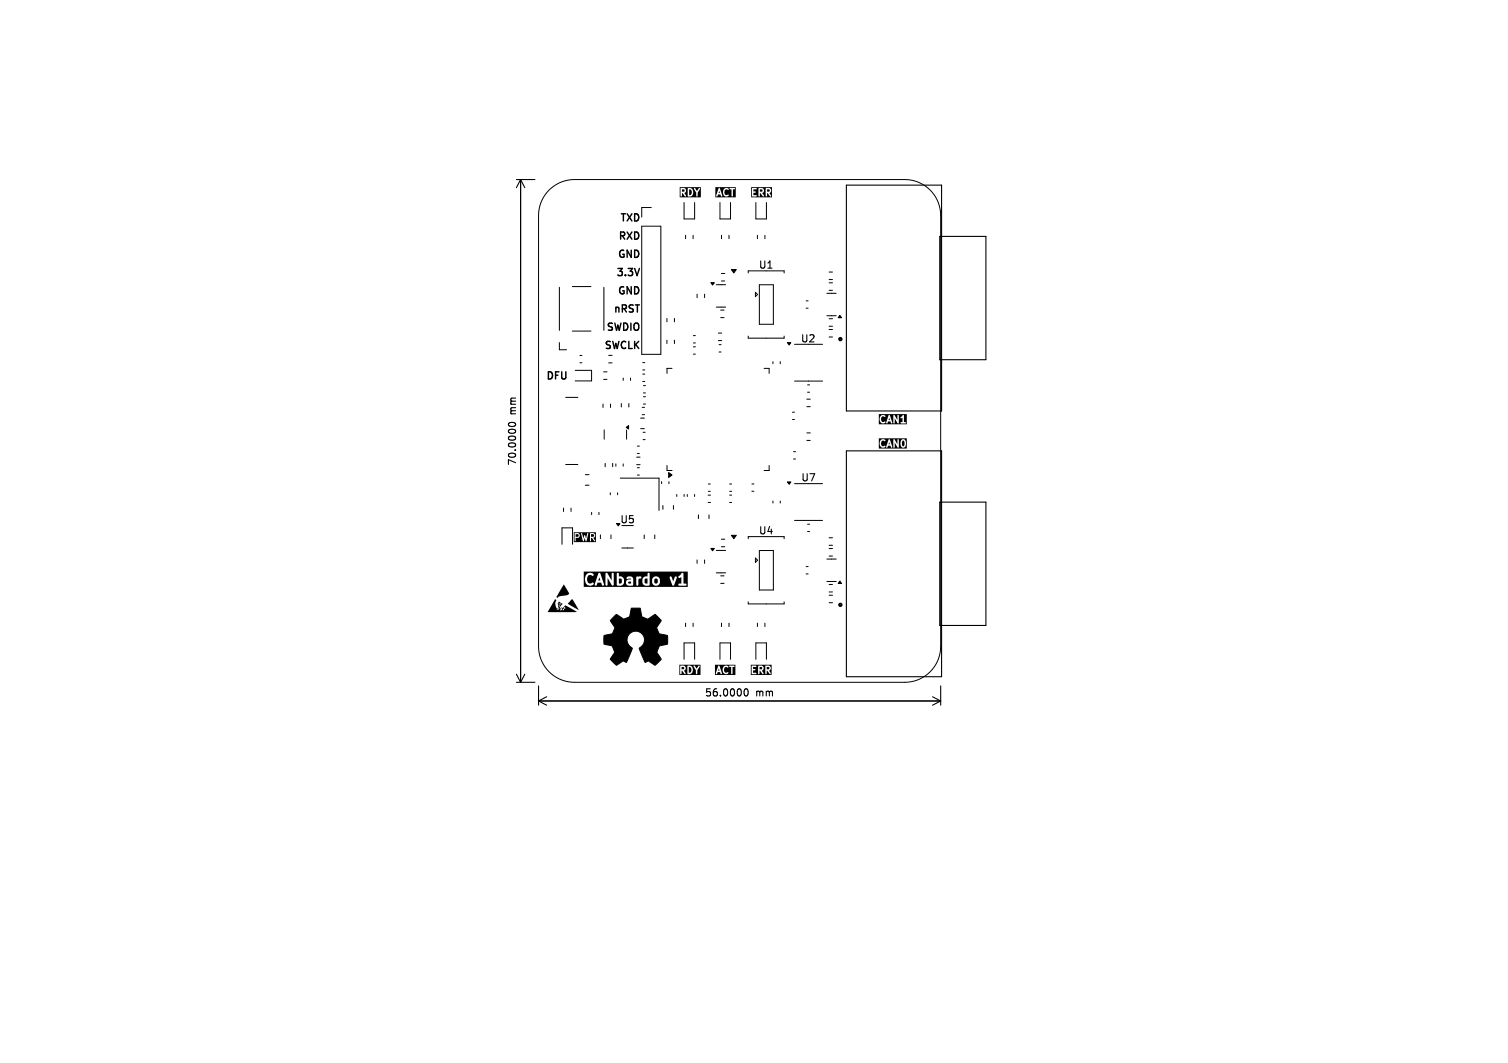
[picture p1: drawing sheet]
<svg xmlns="http://www.w3.org/2000/svg" width="210mm" height="148mm" viewBox="0 0 210 148" stroke-linecap="round" stroke-linejoin="round" font-family="sans-serif">
<defs><g id="words">
<g font-size="1.4">
<text x="86" y="36">GND</text>
<text x="86.1" y="33.4">RXD</text>
<text x="86.3" y="30.9">TXD</text>
<text x="85.8" y="38.5">3.3V</text>
<text x="86" y="41.1">GND</text>
<text x="105.6" y="37.6">U1</text>
<text x="84.4" y="46.1">SWDIO</text>
<text x="85.4" y="43.6">nRST</text>
<text x="111.4" y="47.9">U2</text>
<text x="76" y="52.9">DFU</text>
<text x="84.1" y="48.7">SWCLK</text>
<text x="72.1" y="57.7" transform="rotate(-90 72.1 57.7)">mm</text>
<text x="72.1" y="64.9" transform="rotate(-90 72.1 64.9)">70.0000</text>
<text x="111.5" y="67.2">U7</text>
<text x="86.3" y="73.1">U5</text>
<text x="105.6" y="74.6">U4</text>
<text x="98.1" y="97.2">56.0000</text>
<text x="105.3" y="97.2">mm</text>
</g>
</g></defs>
<g fill="#000">
<path d="M95 26.4h.3v.2l-.3 .1zM96 26.4a.4 .4 0 0 1 .3 .4 .4 .4 0 0 1-.3 .4zM94.7 26.1h2.9v1.4h-2.9v-1.2h.1v1.1l.2-.1v-.4l.4 .4h.1l-.2-.4 .2-.3-.1-.3h.4v1l.3 .1 .3-.2 .1-.3v-.4l-.2-.2h.3l.4 .5v.6l.2-.1v-.5l.3-.5-.2-.1-.2 .4-.3-.4-.2 .1-.7-.1-.1 .1h-.4l-.5-.1-.2 .1zM100.2 26.6l.1 .3h-.2zM99.6 26.1h2.9v1.4h-2.9v-.2l.3 .1 .1-.3h.3l.1 .2h.2l-.2-.6h.3v.4l.2 .2h.5l.1-.1-.1-.1a.27 .27 0 0 1-.5-.1 .35 .35 0 0 1 0-.5 .35 .35 0 0 1 .4-.1h.2l-.1-.2 .5 .2v.9l.1 .1 .1-1h.2v-.2h-.7h-.5l-.3 .1-.1 .4h-.3l-.2-.5h-.1l-.4 1.1h-.1zM105.8 26.4h.3l.1 .2-.4 .1zM106.8 26.4h.3l.1 .2-.4 .1zM104.6 26.1h2.9v1.4h-2.9v-1.2h.1v1l.1 .1 .6-.1-.1-.1h-.4v-.4h.4l-.1-.2h-.3v-.2h.4l.1-.1h.2l.1 1.1 .1-.1v-.4l.4 .4h.2l-.3-.4 .3-.3-.1-.3h.3l.1 1.1 .1-.1v-.4l.4 .4h.2l-.3-.4 .2-.2 .1-.3-.2-.2-.9 .1-.6-.1-.3 .1-.1-.1h-.5l-.2 .1zM123.8 58.2l.1 .3h-.2zM122.4 57.7h3.9v1.4h-3.9v-.8h.1l.1 .4 .2 .2 .2 .1 .4-.1 .1 .1 .2-.3h.3l.1 .2 .1 .1 .1-.2-.4-.9h.5v1.1l.2-.1v-.7l.4 .7h.1l.1-.8h.2l.1 .2 .2-.1v.6h-.3v.1l.7 .1v-.2h-.2v-.9l-.1-.1-.4 .3h-.2v-.3h-.2v.7l-.4-.7-.7 .1-.1-.1-.4 1.1h-.1v-.2h-.1a.27 .27 0 0 1-.5-.1 .35 .35 0 0 1 0-.5 .35 .35 0 0 1 .4-.1h.2l-.1-.2h-.4l-.3 .5h-.1zM80.2 74.4h.3l.1 .3h-.4zM82.3 74.4h.4v.3h-.4z"/>
<path d="M79.9 74.1h3.1v1.4h-3.1v-1.2h.1l.1 1.1 .1-.1v-.4h.3l.2-.1v-.3l-.1-.2h.3l.3 1.1 .1-.1 .1-.4 .1 .4h.2l.2-1h.3v1h.1v-.4h.1l.4 .4h.1l-.3-.4 .2-.1 .1-.3-.3-.3-.7 .1-.1-.1-.2 .8-.2-.5-.2 .5-.2-.8-1.1 .1zM123.8 61.6l.1 .3h-.2zM125.7 61.4l.1-.1a.47 .47 0 0 1 0 .8 .59 .59 0 0 1-.1-.7zM122.4 61h3.9v1.5h-3.9v-.8h.1l.1 .3 .2 .3h.2l.4-.1 .1 .1 .2-.2h.3l.1 .2h.1l.1-.1-.4-1h.5v1.1h.2v-.7l.5 .7h.1v-.7h.2l.1 .6 .4 .1 .2-.2 .1-.5-.1-.3-.2-.2-.4 .2-.1 .3h-.2v-.4h-.2v.7l-.4-.7h-.7l-.1-.1-.4 1.1h-.1v-.1l-.1-.1a.27 .27 0 0 1-.5 0 .35 .35 0 0 1 0-.5 .35 .35 0 0 1 .4-.1h.2l-.1-.2h-.4l-.3 .5h-.1zM77.3 83.4l.1 .1a1.15 1.15 0 0 0 .1 1.2l.2 .3 .8-.1v-.2l-.1 .2h-.2l.1-.1-.1-.1h-.1l-.1 .2h-.2l-.1-.6h.1l.1 .2v-.1l-.1-.2v.1h-.1v-.2h.1l.1-.2-.1 .2-.1-.1 .2-.2 .1 .1v.4l.1-.4v.2l.1-.1 .1 .1-.3 .4v.3a.41 .41 0 0 1 .6 0l.1-.1v-.2l-.3 .1a.34 .34 0 0 1 .6-.2l1.3 .8h-4l.2-.4h1l.1 .1-.1-.2-1 .1zM78.5 81.4l.6 1a.27 .27 0 0 1 .1 .3 .27 .27 0 0 1-.3 .2l-.5 .1a.68 .68 0 0 0-.7 .2l-.2-.1zM79.5 83.5l.2-.1 .9 1.5-1.5-.8zM83.5 80.4l.1 .4h-.3zM86.2 80.6h.2l.2 .1v.4l-.2 .2-.2-.1zM87.5 81h.4v.2h-.4zM89.8 80.6h.4v.6h-.4zM91.2 80.6h.1h.3v.5l-.1 .1h-.3z"/>
<path d="M94.9 92.9h.3l.1 .2-.4 .1zM81.3 79.6h14.5v2.1h-14.5v-1.2h.2v.6l.3 .4h.5l.5-.1a.15 .15 0 0 0 .1 .1 .15 .15 0 0 0 .2-.1l.1-.3h.5l.1 .4a.15 .15 0 0 0 .2 0 .15 .15 0 0 0 .1-.1l-.5-1.5h.7v1.5a.15 .15 0 0 0 .2 .2 .15 .15 0 0 0 .1-.2v-.9l.6 1h.2l.1-1.6h.4l.1 1.6h.7l.2-.5h.3l.1 .4 .2 .1h.6l.1-.9-.1-.2h.5v1a.15 .15 0 0 0 .2 .2 .15 .15 0 0 0 .1-.2v-.7h.6v.6l.4 .3 .5-.1 .1-.8h.3l.1 .6 .3 .2h.3l.2-.1 .2-.2v-.5l-.1-.3h1.4l.4 1.1h.2h.1l.3-1.2h.3l.1 .2 .3-.2v1h-.3a.15 .15 0 0 0-.1 .1 .15 .15 0 0 0 .1 .2l.9-.1a.15 .15 0 0 0 .1-.1 .15 .15 0 0 0-.1-.1h-.3v-1.5h-.2l-.2 .2a.6 .6 0 0 1-.7 .3l-.3 .7-.4-.7-.2 .1h-1.4l-.3-.1h-.3l-.3 .1-.1 .3h-.3v-.8a.15 .15 0 0 0-.2-.1 .15 .15 0 0 0-.1 .1v.4h-.5l-.2 .4h-.6l.1-.1a.24 .24 0 0 0 .2 0 .24 .24 0 0 0 .1-.3h-.6l-.1 .1h-.5l-.2-.1h-.4h-.2a.15 .15 0 0 0 0 .2 .15 .15 0 0 0 .2 .1h.3l.1 .1h-.4l-.2 .1-.1 .2h-.3l-.1-.5-.3-.2h-.3v-.4a.15 .15 0 0 0-.2-.1 .15 .15 0 0 0-.1 .1h-.4a.15 .15 0 0 0-.2-.1 .15 .15 0 0 0-.1 .1v.9l-.7-1h-.1l-.1 .1h-.7l-.1-.1h-.1l-.6 1.6h-.2a.16 .16 0 0 0 0-.3 .16 .16 0 0 0-.2 .1l-.3 .1a.64 .64 0 0 1-.3-.7 .64 .64 0 0 1 .4-.5h.2a.15 .15 0 0 0 .2 0 .15 .15 0 0 0 0-.2l-.3-.1h-.5l-.2 .2-.1 .5h-.2zM95.9 92.9a.4 .4 0 0 1 .4 .4 .4 .4 0 0 1-.4 .4zM94.6 92.6h3v1.4h-3v-1.2h.1l.1 1.1 .1-.1v-.4l.4 .4h.2l-.3-.4 .3-.3-.1-.3h.3v1l.4 .1 .3-.2 .1-.3-.1-.4-.1-.2h.3l.3 .5 .1 .6 .1-.1v-.5l.3-.5-.1-.1-.3 .4-.3-.4-.1 .1-.8-.1-.1 .1h-.3l-.6-.1-.2 .1zM100.1 93.1l.1 .3h-.2zM99.6 92.6h2.8v1.4h-2.8v-.2l.2 .1 .1-.3h.4l.1 .2h.1l-.1-.6h.2l.1 .4 .2 .2h.5v-.1l-.1-.1a.27 .27 0 0 1-.4-.1 .35 .35 0 0 1-.1-.5 .35 .35 0 0 1 .5-.1h.1v-.2l.4 .2v.9l.2 .1v-1h.3l-.1-.2h-.7h-.5l-.3 .1-.1 .4h-.2l-.2-.5h-.1l-.4 1.1h-.1zM105.8 92.9h.3v.2l-.3 .1zM106.8 92.9h.3v.2l-.3 .1zM104.6 92.6h2.9v1.4h-2.9v-1.2h.1v1l.1 .1 .5-.1v-.1h-.4v-.4h.3l-.1-.2h-.2v-.2l.7-.1v1l.1 .1 .1-.1v-.4l.4 .4h.1l-.2-.4 .2-.3-.1-.3h.4v1l.1 .1 .1-.1v-.4l.4 .4h.1l-.2-.4 .2-.3v-.3l-.2-.1-.9 .1-.5-.1-.4 .1v-.1h-.5l-.2 .1z"/>
</g>
<g fill="none" stroke="#000" stroke-width=".15">
<path d="M71.9 25h2.6M72.5 25v70M72.5 25l.6 1.1M72.5 25l-.6 1.1M117.9 25.8h13.2v31.4h-13.2zM130.9 32.9h6.4v17.2h-6.4zM70.9 58.9a.54 .54 0 0 1 .9 .2 .57 .57 0 0 1-1-.1zM117.9 62.8h13.2v31.4h-13.2zM130.9 69.9h6.4v17.2h-6.4zM71.9 95h2.6M71.9 93.9l.6 1.1M73.1 93.9l-.6 1.1"/>
<path d="M75 95.5v2.7M75 97.6h56M75 97.6l1.1 .6M76.1 97l-1.1 .6M103.7 96l.2-.1a.53 .53 0 0 1 .3 .5 .53 .53 0 0 1-.3 .5l-.2-.1-.1-.3zM129.9 97l1.1 .6M131 95.5v2.7M131 97.6l-1.1 .6"/>
</g>
<g fill="none" stroke="#000" stroke-width=".14">
<path d="M76.5 26.5a5 5 0 0 1 3.5-1.5h46a5 5 0 0 1 5 5v60a5 5 0 0 1-5 5h-46a5 5 0 0 1-5-5v-60a5 5 0 0 1 1.5-3.5zM77.9 40v6M79.7 39.9h2.6M84.1 40v6M89.4 31.5h2.6v17.8h-2.6zM90.7 28.9h-1.3v1.3M95.3 28.2v2.3h1.4v-2.3M95.5 32.8v.4M96.5 32.8v.4M99.8 39.6h1.3M100.3 28.2v2.3h1.4v-2.3M100.5 38.1h.4"/>
<path d="M100.5 39.1h.4M100.5 32.8v.4M101.5 32.8v.4M104.2 38v-.3h5v.3M105.3 28.2v2.3h1.4v-2.3M105.5 32.8v.4M105.8 39.6h1.9v5.6h-1.9zM106.5 32.8v.4M115.5 38.9h.4M115.5 37.9h.4M115.5 39.4h.4M77.9 47.7v1h1"/>
<path d="M78.8 55.3h1.7M79.7 46.1h2.6M80.1 51.6h2.3v1.4h-2.3M80.8 50.5h.2M80.8 49.5h.2M84 56.3v.4M84.1 51.8h.4M84.1 52.8h.4M84.1 59.9v1.2M84.8 50.5h.4M84.8 49.5h.4M85 56.3v.4"/>
<path d="M86.5 56.2v.5M86.8 52.6v.4M87.3 59.9v1.2M87.6 56.2v.5M87.8 52.6v.4M89.2 59.7h.5M89.2 58.2h.5M89.4 56.7h.4M89.4 57.7h.4M89.5 53.1h.3M89.5 52.1h.3M89.5 51.5h.3"/>
<path d="M89.5 50.5h.3M89.6 56.3h.3M89.6 55.2h.3M89.6 54.7h.3M89.6 53.7h.3M92.9 44.3v.5M92.9 47.4v.4M93.6 51.3h-.7v.7M93.9 44.3v.5M93.9 47.4v.4M96.6 49.3h.2M96.6 48.3h.2"/>
<path d="M96.6 47.7h.2M96.6 46.7h.2M97.1 41v.4M98.1 41v.4M99.8 42.8h1.3M100 46.4h.5M100 47.4h.5M100.1 49h.3M100.1 48h.3M100.4 43.2h.4M100.4 44.2h.4M104.2 46.8v.3h5v-.3"/>
<path d="M105.2 40.7l.3 .3-.3 .3zM106.4 51.3h.7v.7M107.6 50.4v.2M108.7 50.4v.2M110.4 57.4h.2M110.4 58.4h.2M110.7 47.9h3.8M110.7 53.1h3.8M112.3 41.9h.2M112.3 42.9h.2M112.4 56.6h.4M112.4 55.6h.4"/>
<path d="M112.5 54.6h.2M112.5 53.6h.2M115.1 44h1.4M115.1 40.8h1.4M115.5 40.4h.4M115.5 45.4h.4M115.5 44.4h.4M115.5 46.9h.4M115.5 45.9h.4M78.3 75.8v-2.3h1.4v2.3M78.5 70.7v.5M78.8 64.7h1.7"/>
<path d="M79.5 70.7v.5M81.5 67.6h.5M81.5 66.1h.5M82.4 71.3v.4M83.4 71.3v.4M83.6 74.5v.5M84.3 64.5v.5M85 68.6v.3M85.1 74.5v.5M85.3 64.5v.5M85.8 64.6v.3M86 68.6v.3"/>
<path d="M86.4 66.6h5.4v4.5M86.6 76.3h1.6M86.8 64.6v.3M88.7 64.7h.4M88.7 63.7h.4M88.8 63.1h.2M88.8 62.1h.2M88.8 66.1h.2M88.8 65.1h.2M89.6 61.2h.2M89.6 60.2h.2M89.7 74.5v.5"/>
<path d="M91.2 74.5v.5M92.1 67.1v.2M92.3 70.4v.5M92.9 64.8v.7h.7M93.2 67.1v.2M93.8 70.4v.5M94.3 68.8v.3M95.3 68.8v.3M95.7 68.8v.3M96.7 68.8v.3M97.1 78v.4M97.3 71.7v.5"/>
<path d="M98.1 78v.4M98.6 70h.3M98.6 68.9h.3M98.6 68.4h.3M98.6 67.4h.3M98.7 71.7v.5M99.8 76.6h1.3M99.8 79.8h1.3M100.5 75.1h.4M100.5 76.1h.4M101.6 70h.3M101.6 68.9h.3"/>
<path d="M101.6 68.4h.3M101.6 67.4h.3M104.2 75v-.3h5v.3M104.7 68.4h.3M104.7 67.4h.3M105.2 77.7l.3 .3-.3 .3zM105.8 76.7h1.9v5.4h-1.9zM107.1 64.8v.7h-.7M107.6 69.8v.2M108.7 69.8v.2M110.5 62.9h.3M110.5 63.9h.3"/>
<path d="M110.7 67.3h3.8M110.7 72.5h3.8M112.3 78.9h.2M112.3 79.9h.2M112.4 61.3h.4M112.4 60.3h.4M112.5 74h.2M112.5 73h.2M115.1 77.8h1.4M115.5 75.9h.4M115.5 74.9h.4M115.5 77.4h.4"/>
<path d="M115.5 76.4h.4M95.3 91.8v-2.3h1.4v2.3M95.5 86.8v.4M96.5 86.8v.4M100.3 91.8v-2.3h1.4v2.3M100.4 80.2h.4M100.4 81.2h.4M100.5 86.8v.4M101.5 86.8v.4M104.2 83.8v.3h5v-.3M105.3 91.8v-2.3h1.4v2.3M105.5 86.8v.4"/>
<path d="M106.5 86.8v.4M115.1 81h1.4M115.5 82.4h.4M115.5 81.4h.4M115.5 83.9h.4M115.5 82.9h.4"/>
</g>
<path d="M99 39.4h.5l-.3 .3zM101.9 37.5h.6l-.3 .5zM87.2 59.5l.3-.2v.4zM109.7 47.7h.4l-.2 .3zM117 43.9l.2 .3h-.5zM85.9 72.9h.4l-.2 .3zM93.1 65.8l.5 .3-.5 .4zM99 76.4h.5l-.3 .3zM101.9 74.5h.6l-.3 .5zM109.7 67.1h.4l-.2 .3zM85.5 85.8l.1-.1a.26 .26 0 0 1 .3-.2 .26 .26 0 0 1 .2 .2l.8 .5 .8-.3 .2-1.2h1.3l.2 1.2 .8 .3 .8-.5a.26 .26 0 0 1 .3-.2 .26 .26 0 0 1 .2 .3l.4 .4a.27 .27 0 0 1 .2 .2 .27 .27 0 0 1-.2 .3l-.2 .3a.47 .47 0 0 0-.1 .8l.1 .1a.45 .45 0 0 0 .6 .4l.4 .1a.27 .27 0 0 1 .3 .1 .27 .27 0 0 1 0 .3v.6a.29 .29 0 0 1-.1 .3 .29 .29 0 0 1-.3 .1l-.6 .1a1.01 1.01 0 0 0 0 1.7 .26 .26 0 0 1 .1 .2 .26 .26 0 0 1-.2 .2l-.5 .5a.24 .24 0 0 1-.2 .1 .24 .24 0 0 1-.2-.1l-.7-.5-.5 .2-.8-1.9a1.23 1.23 0 0 0 .7-1.6 1.23 1.23 0 0 0-1.6-.7 1.23 1.23 0 0 0-.7 1.6l.7 .7-.4 .8-.5 1.1-.4-.2-.5 .4a.36 .36 0 0 1-.6 .1l-.5-.5a.28 .28 0 0 1-.2-.3 .28 .28 0 0 1 .2-.2l.2-.3a.48 .48 0 0 0 .1-.8l-.3-.5-.7-.1a.33 .33 0 0 1-.3-.1 .33 .33 0 0 1-.1-.4v-.5a.28 .28 0 0 1 .1-.4 .28 .28 0 0 1 .3 0l.4-.1a.47 .47 0 0 0 .6-.5v-.1a.46 .46 0 0 0-.1-.7l-.3-.4a.26 .26 0 0 1-.1-.2 .26 .26 0 0 1 .2-.2zM117 80.9l.2 .3h-.5z" fill="#000" stroke="#000" stroke-width=".14"/>
<g fill="none" stroke="#000" stroke-width=".25">
<circle cx="117" cy="47.2" r=".18"/>
<circle cx="117" cy="84.2" r=".18"/>
</g>
<use href="#words"/>
</svg>
